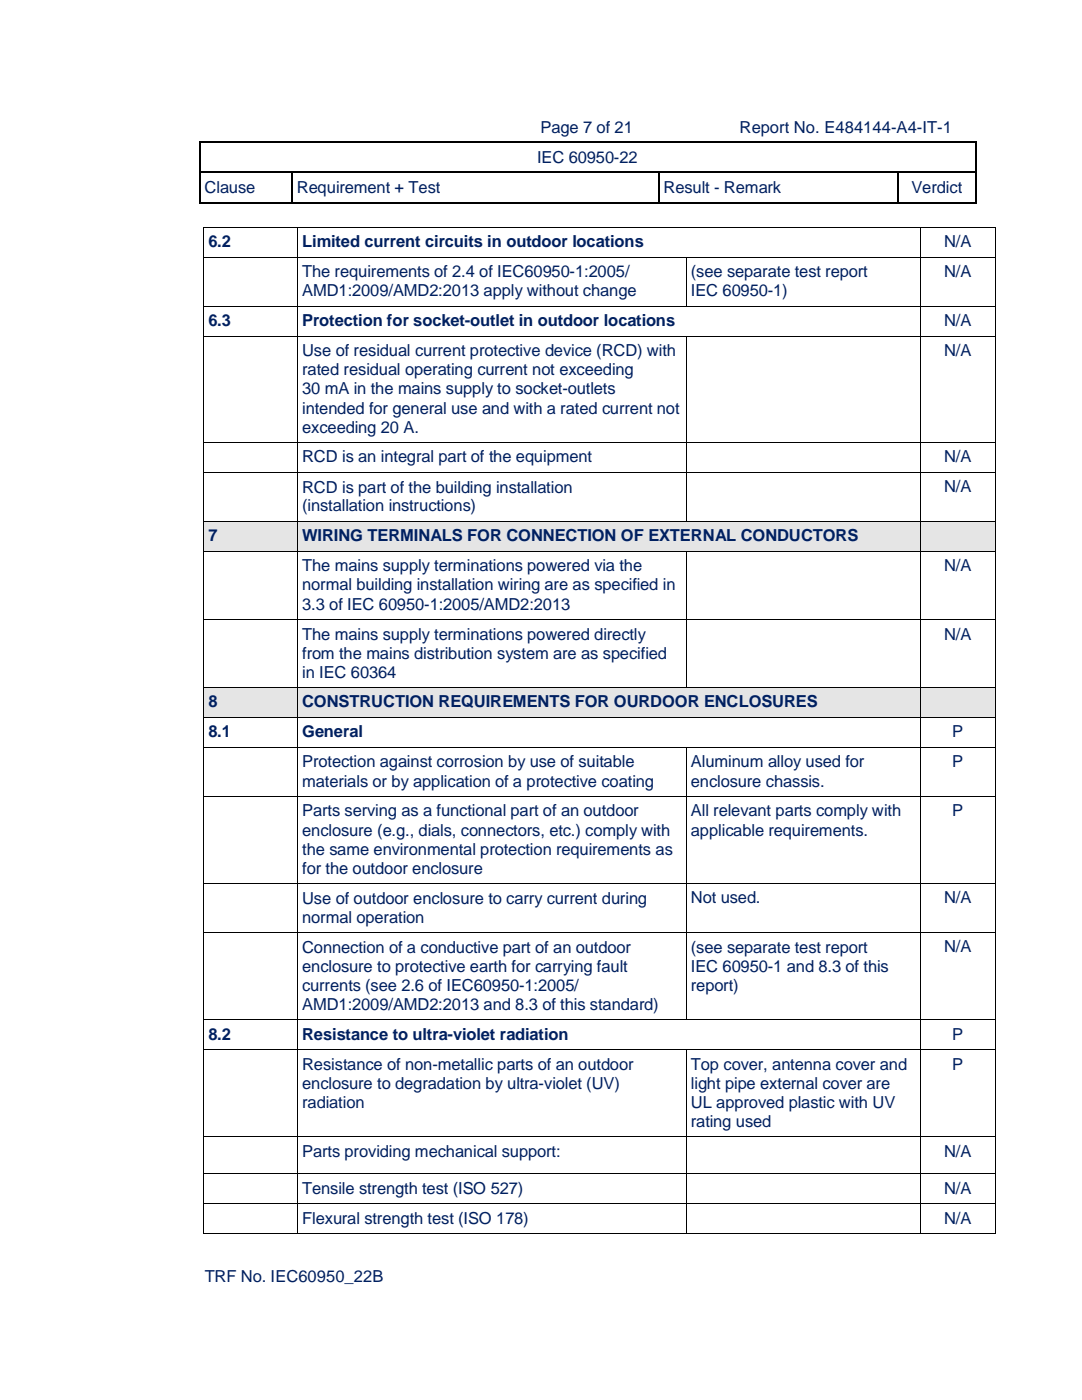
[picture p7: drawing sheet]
<svg xmlns="http://www.w3.org/2000/svg" width="216mm" height="279mm" viewBox="0 0 216 279" stroke-linecap="round" stroke-linejoin="round" font-family="sans-serif">
<defs><g id="words">
<g font-size="3.3" fill="#002060">
<text x="107.9" y="26.5">Page 7 of 21</text>
<text x="147.6" y="26.5">Report No. E484144-A4-IT-1</text>
<text x="107.2" y="32.6">IEC 60950-22</text>
<text x="40.8" y="38.6">Clause</text>
<text x="59.2" y="38.6">Requirement + Test</text>
<text x="132.4" y="38.6">Result - Remark</text>
<text x="181.9" y="38.6">Verdict</text>
<text x="41.6" y="49.4">6.2</text>
<text x="60.3" y="49.4">Limited current circuits in outdoor locations</text>
<text x="188.4" y="49.4">N/A</text>
<text x="60.3" y="59.1">AMD1:2009/AMD2:2013 apply without change</text>
<text x="60.3" y="55.4">The requirements of 2.4 of IEC60950-1:2005/</text>
<text x="137.9" y="55.4">(see separate test report</text>
<text x="137.9" y="59.1">IEC 60950-1)</text>
<text x="188.4" y="55.3">N/A</text>
<text x="41.6" y="65.1">6.3</text>
<text x="60.3" y="65.1">Protection for socket-outlet in outdoor locations</text>
<text x="188.4" y="65.1">N/A</text>
<text x="60.3" y="71.1">Use of residual current protective device (RCD) with</text>
<text x="188.4" y="71.1">N/A</text>
<text x="60.3" y="74.9">rated residual operating current not exceeding</text>
<text x="60.3" y="78.7">30 mA in the mains supply to socket-outlets</text>
<text x="60.3" y="82.6">intended for general use and with a rated current not</text>
<text x="60.3" y="86.4">exceeding 20 A.</text>
<text x="60.3" y="92.3">RCD is an integral part of the equipment</text>
<text x="188.4" y="92.3">N/A</text>
<text x="60.3" y="98.3">RCD is part of the building installation</text>
<text x="188.4" y="98.3">N/A</text>
<text x="60.3" y="102.1">(installation instructions)</text>
<text x="41.6" y="108">7</text>
<text x="60.3" y="108">WIRING TERMINALS FOR CONNECTION OF EXTERNAL CONDUCTORS</text>
<text x="60.3" y="117.8">normal building installation wiring are as specified in</text>
<text x="60.3" y="114">The mains supply terminations powered via the</text>
<text x="188.4" y="114">N/A</text>
<text x="60.3" y="121.7">3.3 of IEC 60950-1:2005/AMD2:2013</text>
<text x="60.3" y="131.4">from the mains distribution system are as specified</text>
<text x="60.3" y="127.7">The mains supply terminations powered directly</text>
<text x="188.4" y="127.6">N/A</text>
<text x="60.3" y="135.3">in IEC 60364</text>
<text x="41.6" y="141.2">8</text>
<text x="60.3" y="141.2">CONSTRUCTION REQUIREMENTS FOR OURDOOR ENCLOSURES</text>
<text x="41.6" y="147.2">8.1</text>
<text x="60.3" y="147.2">General</text>
<text x="190" y="147.2">P</text>
<text x="60.3" y="153.2">Protection against corrosion by use of suitable</text>
<text x="137.9" y="153.2">Aluminum alloy used for</text>
<text x="190" y="153.1">P</text>
<text x="60.3" y="157">materials or by application of a protective coating</text>
<text x="137.9" y="157">enclosure chassis.</text>
<text x="60.3" y="166.8">enclosure (e.g., dials, connectors, etc.) comply with</text>
<text x="60.3" y="162.9">Parts serving as a functional part of an outdoor</text>
<text x="137.9" y="162.9">All relevant parts comply with</text>
<text x="137.9" y="166.8">applicable requirements.</text>
<text x="190" y="162.9">P</text>
<text x="60.3" y="170.6">the same environmental protection requirements as</text>
<text x="60.3" y="174.4">for the outdoor enclosure</text>
<text x="60.3" y="184.2">normal operation</text>
<text x="60.3" y="180.3">Use of outdoor enclosure to carry current during</text>
<text x="137.9" y="180.3">Not used.</text>
<text x="188.4" y="180.3">N/A</text>
<text x="60.3" y="190.1">Connection of a conductive part of an outdoor</text>
<text x="137.9" y="190.1">(see separate test report</text>
<text x="188.4" y="190.1">N/A</text>
<text x="60.3" y="194">enclosure to protective earth for carrying fault</text>
<text x="60.3" y="197.7">currents (see 2.6 of IEC60950-1:2005/</text>
<text x="137.9" y="194">IEC 60950-1 and 8.3 of this</text>
<text x="137.9" y="197.7">report)</text>
<text x="60.3" y="201.5">AMD1:2009/AMD2:2013 and 8.3 of this standard)</text>
<text x="41.6" y="207.5">8.2</text>
<text x="60.3" y="207.5">Resistance to ultra-violet radiation</text>
<text x="190" y="207.5">P</text>
<text x="60.3" y="213.5">Resistance of non-metallic parts of an outdoor</text>
<text x="137.9" y="213.5">Top cover, antenna cover and</text>
<text x="190" y="213.5">P</text>
<text x="60.3" y="217.3">enclosure to degradation by ultra-violet (UV)</text>
<text x="60.3" y="221.1">radiation</text>
<text x="137.9" y="217.3">light pipe external cover are</text>
<text x="137.9" y="221.1">UL approved plastic with UV</text>
<text x="137.9" y="225">rating used</text>
<text x="60.3" y="230.9">Parts providing mechanical support:</text>
<text x="188.4" y="230.9">N/A</text>
<text x="60.3" y="238.2">Tensile strength test (ISO 527)</text>
<text x="188.4" y="238.2">N/A</text>
<text x="60.3" y="244.2">Flexural strength test (ISO 178)</text>
<text x="188.4" y="244.2">N/A</text>
<text x="40.9" y="255.8">TRF No. IEC60950_22B</text>
</g>
</g></defs>
<g fill="#000">
<path d="M39.8 28.2h.2v.2h-.2zM39.8 34.2h.2v.3h-.2zM58.1 34.2h.3v.3h-.3zM131.3 34.2h.2v.3h-.2zM179.1 34.2h.2v.3h-.2zM194.6 28.2h.2v.2h-.2zM194.6 34.2h.2v.3h-.2zM39.8 40.3h.2v.3h-.2zM40.6 45.3l.1 .1zM40.6 51.3l.1 .1zM58.1 40.3h.3v.3h-.3zM59.2 45.3h.2v.1h-.2z"/>
<path d="M59.2 51.3h.2v.1h-.2zM131.3 40.3h.2v.3h-.2zM136.8 51.3l.1 .1zM179.1 40.3h.2v.3h-.2zM183.6 45.3h.2v.1h-.2zM183.6 51.3h.2v.1h-.2zM194.6 40.3h.2v.3h-.2zM198.5 45.3h.2v.1h-.2zM198.5 51.3h.2v.1h-.2zM40.6 61h.1v.2h-.1zM40.6 67h.1v.2h-.1zM59.2 61h.2v.2h-.2z"/>
<path d="M59.2 67h.2v.2h-.2zM136.8 61h.1v.2h-.1zM136.8 67h.1v.2h-.1zM183.6 61h.2v.2h-.2zM183.6 67h.2v.2h-.2zM198.5 61h.2v.2h-.2zM198.5 67h.2v.2h-.2zM40.6 88.2h.1v.2h-.1zM40.6 94.2h.1v.2h-.1zM59.2 88.2h.2v.2h-.2zM59.2 94.2h.2v.2h-.2zM136.8 88.2h.1v.2h-.1z"/>
<path d="M136.8 94.2h.1v.2h-.1zM183.6 88.2h.2v.2h-.2zM183.6 94.2h.2v.2h-.2zM198.5 88.2h.2v.2h-.2zM198.5 94.2h.2v.2h-.2z"/>
</g>
<path d="M40 28.3h154.6M40 34.4h18.1M58.3 34.5v5.8M58.4 34.4h72.9M131.5 34.4h47.6M179.3 34.4h15.3M194.7 28.4v5.8M194.7 34.5v5.8M40 40.5h18.1M58.4 40.5h72.9M131.5 40.5h47.6M179.3 40.5h15.3" fill="none" stroke="#000" stroke-width=".25"/>
<path d="M39.9 28.4v5.8M39.9 34.5v5.8M131.4 34.5v5.8M179.2 34.5v5.8" fill="none" stroke="#000" stroke-width=".21"/>
<g fill="none" stroke="#000" stroke-width=".2">
<path d="M40.6 45.4v5.9M40.6 51.4v9.6M40.7 45.4h18.5M40.7 51.3h18.5M59.3 45.4v5.9M59.3 51.4v9.6M59.4 45.4h124.2M59.4 51.3h77.4M136.9 51.4v9.6M136.9 51.3h46.7M183.7 45.4v5.9M183.7 51.4v9.6"/>
<path d="M183.8 45.4h14.7M183.8 51.3h14.7M198.6 45.4v5.9M198.6 51.4v9.6M40.6 61.2v5.8M40.6 67.2v21M40.7 61.1h18.5M40.7 67.1h18.5M59.3 61.2v5.8M59.3 67.2v21M59.4 61.1h77.4M59.4 67.1h77.4"/>
<path d="M136.9 67.2v21M136.9 61.1h46.7M136.9 67.1h46.7M183.7 61.2v5.8M183.7 67.2v21M183.8 61.1h14.7M183.8 67.1h14.7M198.6 61.2v5.8M198.6 67.2v21M40.6 88.4v5.8M40.6 94.4v9.6M40.7 88.3h18.5"/>
<path d="M40.7 94.3h18.5M59.3 88.4v5.8M59.3 94.4v9.6M59.4 88.3h77.4M59.4 94.3h77.4M136.9 88.4v5.8M136.9 94.4v9.6M136.9 88.3h46.7M136.9 94.3h46.7M183.7 88.4v5.8M183.7 94.4v9.6M183.8 88.3h14.7"/>
<path d="M183.8 94.3h14.7M198.6 88.4v5.8M198.6 94.4v9.6"/>
</g>
<g fill="#e5e5e5">
<path d="M40.7 104.1h18.5v5.8h-18.5z"/>
<path d="M41.6 104.1h16.7v5.8h-16.7z"/>
<path d="M59.4 104.1h124.2v5.8h-124.2z"/>
<path d="M60.3 104.1h122.3v5.8h-122.3z"/>
<path d="M183.8 104.1h14.7v5.8h-14.7z"/>
<path d="M184.6 104.1h13v5.8h-13z"/>
</g>
<g fill="#000">
<path d="M40.6 104h.1v.1h-.1zM40.6 109.9h.1v.2h-.1zM59.2 104h.2v.1h-.2zM59.2 109.9h.2v.2h-.2zM136.8 104h.1v.1h-.1zM136.8 109.9h.1v.2h-.1zM183.6 104h.2v.1h-.2zM183.6 109.9h.2v.2h-.2zM198.5 104h.2v.1h-.2zM198.5 109.9h.2v.2h-.2zM40.6 123.5h.1v.2h-.1zM59.2 123.5h.2v.2h-.2z"/>
<path d="M136.8 123.5h.1v.2h-.1zM183.6 123.5h.2v.2h-.2zM198.5 123.5h.2v.2h-.2z"/>
</g>
<g fill="none" stroke="#000" stroke-width=".2">
<path d="M40.6 104.1v5.8M40.6 110.1v13.4M40.7 104.1h18.5M40.7 110h18.5M59.3 104.1v5.8M59.3 110.1v13.4M59.4 104.1h77.4M59.4 110h77.4M136.9 110.1v13.4M136.9 104.1h46.7M136.9 110h46.7M183.7 104.1v5.8"/>
<path d="M183.7 110.1v13.4M183.8 104.1h14.7M183.8 110h14.7M198.6 104.1v5.8M198.6 110.1v13.4M40.6 123.7v13.4M40.7 123.6h18.5M59.3 123.7v13.4M59.4 123.6h77.4M136.9 123.7v13.4M136.9 123.6h46.7M183.7 123.7v13.4"/>
<path d="M183.8 123.6h14.7M198.6 123.7v13.4"/>
</g>
<g fill="#e5e5e5">
<path d="M40.7 137.3h18.5v5.8h-18.5z"/>
<path d="M41.6 137.3h16.7v5.8h-16.7z"/>
<path d="M59.4 137.3h124.2v5.8h-124.2z"/>
<path d="M60.3 137.3h122.3v5.8h-122.3z"/>
<path d="M183.8 137.3h14.7v5.8h-14.7z"/>
<path d="M184.6 137.3h13v5.8h-13z"/>
</g>
<g fill="#000">
<path d="M40.6 137.1h.1v.2h-.1zM59.2 137.1h.2v.2h-.2zM136.8 137.1h.1v.2h-.1zM183.6 137.1h.2v.2h-.2zM198.5 137.1h.2v.2h-.2zM40.6 143.1h.1v.2h-.1zM40.6 149.1h.1v.1h-.1zM40.6 158.8h.1v.2h-.1zM59.2 143.1h.2v.2h-.2zM59.2 149.1h.2v.1h-.2zM59.2 158.8h.2v.2h-.2zM136.8 149.1h.1v.1h-.1z"/>
<path d="M136.8 158.8h.1v.2h-.1zM183.6 143.1h.2v.2h-.2zM183.6 149.1h.2v.1h-.2zM183.6 158.8h.2v.2h-.2zM198.5 143.1h.2v.2h-.2zM198.5 149.1h.2v.1h-.2zM198.5 158.8h.2v.2h-.2zM40.6 176.2h.1v.2h-.1zM59.2 176.2h.2v.2h-.2zM136.8 176.2h.1v.2h-.1zM183.6 176.2h.2v.2h-.2zM198.5 176.2h.2v.2h-.2z"/>
</g>
<g fill="none" stroke="#000" stroke-width=".2">
<path d="M40.6 137.3v5.8M40.7 137.2h18.5M59.3 137.3v5.8M59.4 137.2h77.4M136.9 137.2h46.7M183.7 137.3v5.8M183.8 137.2h14.7M198.6 137.3v5.8M40.6 143.3v5.8M40.6 149.2v9.6M40.6 159v17.2M40.7 143.2h18.5"/>
<path d="M40.7 149.1h18.5M40.7 158.9h18.5M59.3 143.3v5.8M59.3 149.2v9.6M59.3 159v17.2M59.4 143.2h124.2M59.4 149.1h77.4M59.4 158.9h77.4M136.9 149.2v9.6M136.9 159v17.2M136.9 149.1h46.7M136.9 158.9h46.7"/>
<path d="M183.7 143.3v5.8M183.7 149.2v9.6M183.7 159v17.2M183.8 143.2h14.7M183.8 149.1h14.7M183.8 158.9h14.7M198.6 143.3v5.8M198.6 149.2v9.6M198.6 159v17.2M40.6 176.4v9.6M40.7 176.3h18.5M59.3 176.4v9.6"/>
<path d="M59.4 176.3h77.4M136.9 176.4v9.6M136.9 176.3h46.7M183.7 176.4v9.6M183.8 176.3h14.7M198.6 176.4v9.6"/>
</g>
<g fill="#fff">
<path d="M183.8 186.2h14.7v17.3h-14.7z"/>
<path d="M184.6 186.2h13v5.8h-13z"/>
</g>
<path d="M40.6 186h.1v.2h-.1zM59.2 186h.2v.2h-.2zM136.8 186h.1v.2h-.1zM183.6 186h.2v.2h-.2zM198.5 186h.2v.2h-.2z" fill="#000"/>
<path d="M40.6 186.2v17.3M40.7 186.1h18.5M59.3 186.2v17.3M59.4 186.1h77.4M136.9 186.2v17.3M136.9 186.1h46.7M183.7 186.2v17.3M183.8 186.1h14.7M198.6 186.2v17.3" fill="none" stroke="#000" stroke-width=".2"/>
<g fill="#fff">
<path d="M183.8 203.6h14.7v5.8h-14.7z"/>
<path d="M184.6 203.6h13v5.8h-13z"/>
</g>
<path d="M40.6 203.5h.1v.1h-.1zM59.2 203.5h.2v.1h-.2zM136.8 203.5h.1v.1h-.1zM183.6 203.5h.2v.1h-.2zM198.5 203.5h.2v.1h-.2z" fill="#000"/>
<path d="M40.6 203.6v5.8M40.7 203.5h18.5M59.3 203.6v5.8M59.4 203.5h77.4M136.9 203.5h46.7M183.7 203.6v5.8M183.8 203.5h14.7M198.6 203.6v5.8" fill="none" stroke="#000" stroke-width=".2"/>
<g fill="#fff">
<path d="M183.8 209.6h14.7v17.2h-14.7z"/>
<path d="M184.6 209.6h13v5.8h-13z"/>
</g>
<path d="M40.6 209.4h.1v.2h-.1zM59.2 209.4h.2v.2h-.2zM136.8 209.4h.1v.2h-.1zM183.6 209.4h.2v.2h-.2zM198.5 209.4h.2v.2h-.2z" fill="#000"/>
<path d="M40.6 209.6v17.2M40.7 209.5h18.5M59.3 209.6v17.2M59.4 209.5h77.4M136.9 209.6v17.2M136.9 209.5h46.7M183.7 209.6v17.2M183.8 209.5h14.7M198.6 209.6v17.2" fill="none" stroke="#000" stroke-width=".2"/>
<g fill="#fff">
<path d="M183.8 227h14.7v7.1h-14.7z"/>
<path d="M184.6 227h13v5.8h-13z"/>
</g>
<path d="M40.6 226.8h.1v.2h-.1zM59.2 226.8h.2v.2h-.2zM136.8 226.8h.1v.2h-.1zM183.6 226.8h.2v.2h-.2zM198.5 226.8h.2v.2h-.2z" fill="#000"/>
<path d="M40.6 227v7.1M40.7 226.9h18.5M59.3 227v7.1M59.4 226.9h77.4M136.9 227v7.1M136.9 226.9h46.7M183.7 227v7.1M183.8 226.9h14.7M198.6 227v7.1" fill="none" stroke="#000" stroke-width=".2"/>
<g fill="#fff">
<path d="M183.8 234.3h14.7v5.8h-14.7z"/>
<path d="M184.6 234.3h13v5.8h-13z"/>
</g>
<path d="M40.6 234.1h.1v.2h-.1zM59.2 234.1h.2v.2h-.2zM136.8 234.1h.1v.2h-.1zM183.6 234.1h.2v.2h-.2zM198.5 234.1h.2v.2h-.2z" fill="#000"/>
<path d="M40.6 234.3v5.8M40.7 234.2h18.5M59.3 234.3v5.8M59.4 234.2h77.4M136.9 234.3v5.8M136.9 234.2h46.7M183.7 234.3v5.8M183.8 234.2h14.7M198.6 234.3v5.8" fill="none" stroke="#000" stroke-width=".2"/>
<g fill="#fff">
<path d="M183.8 240.3h14.7v5.8h-14.7z"/>
<path d="M184.6 240.3h13v5.8h-13z"/>
</g>
<path d="M40.6 240.1h.1v.2h-.1zM40.6 246.1h.1v.2h-.1zM59.2 240.1h.2v.2h-.2zM59.2 246.1h.2v.2h-.2zM136.8 240.1h.1v.2h-.1zM136.8 246.1h.1v.2h-.1zM183.6 240.1h.2v.2h-.2zM183.6 246.1h.2v.2h-.2zM198.5 240.1h.2v.2h-.2zM198.5 246.1h.2v.2h-.2z" fill="#000"/>
<g fill="none" stroke="#000" stroke-width=".2">
<path d="M40.6 240.3v5.8M40.7 240.2h18.5M40.7 246.2h18.5M59.3 240.3v5.8M59.4 240.2h77.4M59.4 246.2h77.4M136.9 240.3v5.8M136.9 240.2h46.7M136.9 246.2h46.7M183.7 240.3v5.8M183.8 240.2h14.7M183.8 246.2h14.7"/>
<path d="M198.6 240.3v5.8"/>
</g>
<use href="#words"/>
</svg>
